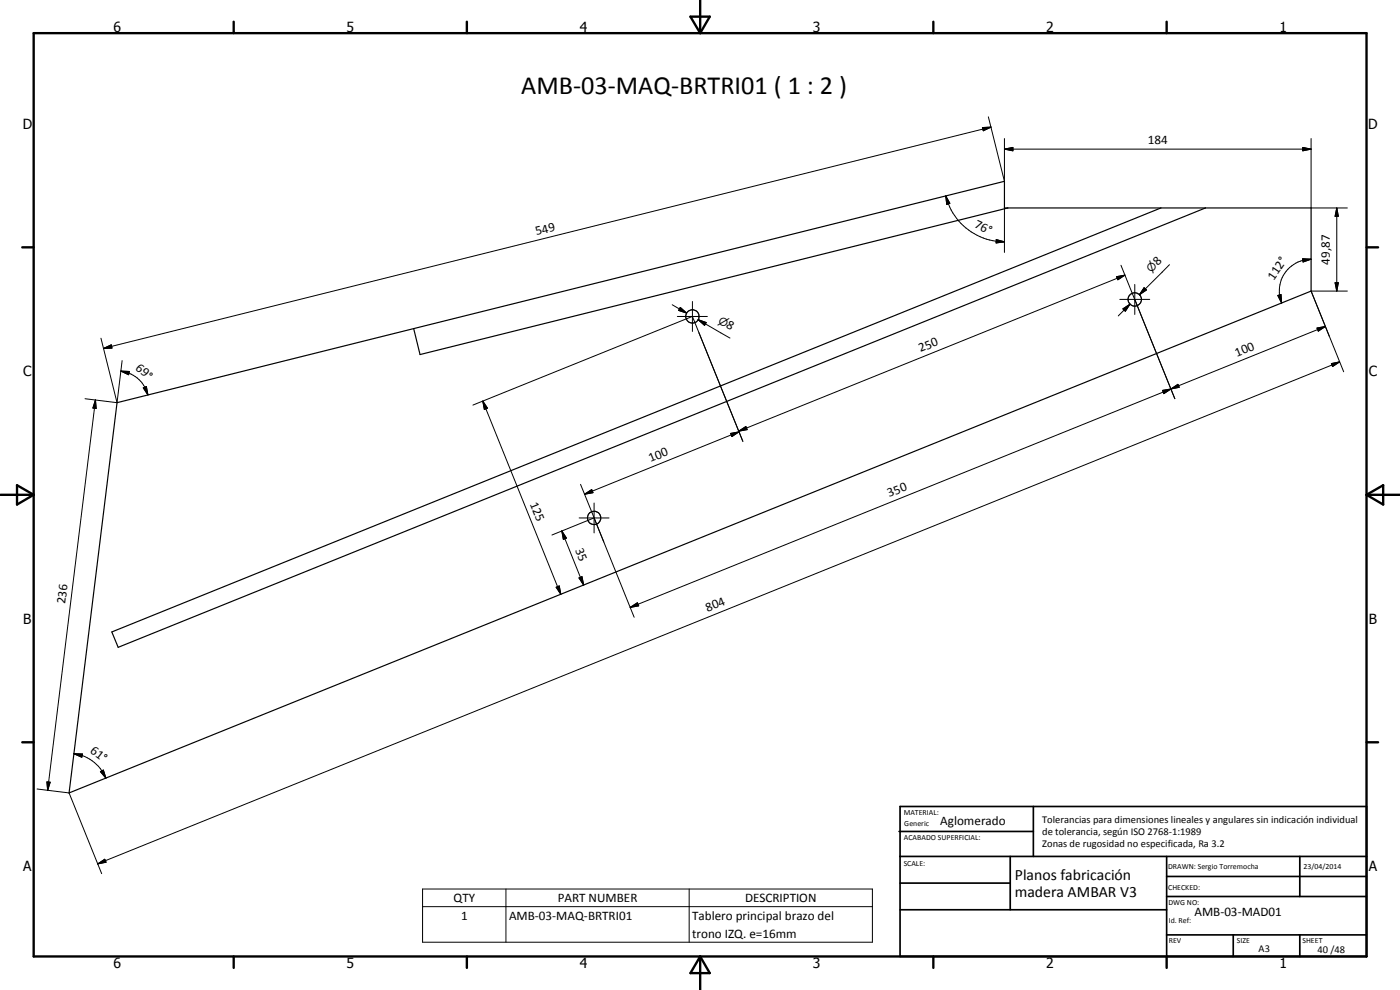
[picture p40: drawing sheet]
<svg xmlns="http://www.w3.org/2000/svg" width="420mm" height="297mm" viewBox="0 0 420 297" stroke-linecap="round" stroke-linejoin="round" font-family="sans-serif">
<defs><g id="words">
<text font-size="7.9" x="156.4" y="28.2">AMB-03-MAQ-BRTRI01 ( 1 : 2 )</text>
<g font-size="4.7">
<text x="304.6" y="263.9">Planos fabricación</text>
<text x="304.6" y="269.3">madera AMBAR V3</text>
</g>
<g font-size="4.2">
<text x="34" y="9.6">6</text>
<text x="104" y="9.6">5</text>
<text x="174" y="9.6">4</text>
<text x="244" y="9.6">3</text>
<text x="314" y="9.6">2</text>
<text x="384" y="9.6">1</text>
<text x="6.8" y="38.7">D</text>
<text x="410.6" y="38.7">D</text>
<text x="7" y="112.9">C</text>
<text x="410.8" y="112.9">C</text>
<text x="7" y="187.1">B</text>
<text x="410.8" y="187.1">B</text>
<text x="7" y="261.4">A</text>
<text x="410.8" y="261.4">A</text>
<text x="34" y="290.4">6</text>
<text x="104" y="290.4">5</text>
<text x="174" y="290.4">4</text>
<text x="244" y="290.4">3</text>
<text x="314" y="290.4">2</text>
<text x="384" y="290.4">1</text>
</g>
<g font-size="3.9">
<text x="344.5" y="43.2">184</text>
<text x="161" y="70.6" transform="rotate(-14 161 70.6)">549</text>
<text x="292.2" y="68.1" transform="rotate(25 292.2 68.1)">76°</text>
<text x="347.5" y="79.9" transform="rotate(-45 347.5 79.9)">8</text>
<text x="399.1" y="79.4" transform="rotate(-90 399.1 79.4)">49,87</text>
<text x="382.3" y="84.2" transform="rotate(-56 382.3 84.2)">112°</text>
<text x="217.8" y="98.2" transform="rotate(30 217.8 98.2)">8</text>
<text x="276.3" y="105.7" transform="rotate(-22 276.3 105.7)">250</text>
<text x="371.2" y="107" transform="rotate(-22 371.2 107)">100</text>
<text x="40.5" y="110.7" transform="rotate(42 40.5 110.7)">69°</text>
<text x="195.3" y="138.6" transform="rotate(-22 195.3 138.6)">100</text>
<text x="266.9" y="149.1" transform="rotate(-22 266.9 149.1)">350</text>
<text x="159" y="151.2" transform="rotate(68 159 151.2)">125</text>
<text x="172.6" y="165" transform="rotate(68 172.6 165)">35</text>
<text x="19.6" y="181.4" transform="rotate(-83 19.6 181.4)">236</text>
<text x="212.3" y="183.6" transform="rotate(-22 212.3 183.6)">804</text>
<text x="26.9" y="225.7" transform="rotate(37 26.9 225.7)">61°</text>
<text x="282.2" y="247.6">Aglomerado</text>
<text x="136.1" y="270.7">QTY</text>
<text x="138.4" y="276">1</text>
<text x="152.8" y="276">AMB-03-MAQ-BRTRI01</text>
<text x="167.4" y="270.6">PART NUMBER</text>
<text x="223.6" y="270.7">DESCRIPTION</text>
<text x="358.5" y="275">AMB-03-MAD01</text>
<text x="207.8" y="276.1">Tablero principal brazo del</text>
<text x="207.8" y="281.3">trono IZQ. e=16mm</text>
</g>
<g font-size="3.3">
<text x="345.5" y="81.9" transform="rotate(-45 345.5 81.9)">n</text>
<text x="215.3" y="96.8" transform="rotate(30 215.3 96.8)">n</text>
</g>
<g font-size="3.1">
<text x="312.7" y="246.8">Tolerancias para dimensiones lineales y angulares sin indicación individual</text>
<text x="312.7" y="250.4">de tolerancia, según ISO 2768-1:1989</text>
<text x="312.7" y="254">Zonas de rugosidad no especificada, Ra 3.2</text>
<text x="377.7" y="285.6">A3</text>
<text x="395.4" y="285.9">40 /48</text>
</g>
<g font-size="2.4">
<text x="271.2" y="244.4">MATERIAL:</text>
<text x="271.3" y="252">ACABADO SUPERFICIAL:</text>
<text x="271.4" y="247.9">Generic</text>
<text x="271.2" y="259.7">SCALE:</text>
<text x="350.6" y="260.8">DRAWN: Sergio Torremocha</text>
<text x="391.2" y="260.6">23/04/2014</text>
<text x="350.6" y="267">CHECKED:</text>
<text x="350.6" y="271.4">DWG NO:</text>
<text x="350.8" y="276.9">Id. Ref:</text>
<text x="350.8" y="282.8">REV</text>
<text x="371.2" y="282.9">SIZE</text>
<text x="390.9" y="282.9">SHEET</text>
</g>
</g></defs>
<g fill="none" stroke="#000" stroke-width=".35">
<path d="M302.5 62.4l-176.4 44-1.9-7.8M348.4 62.4l-314.8 127.2 1.9 4.6 326.3-131.8M35.1 120.8l266.3-66.4v8h92.1v24.9l-372.8 150.6z"/>
<circle cx="207.8" cy="94.9" r="2.01"/>
<circle cx="340.5" cy="89.8" r="2.01"/>
<circle cx="178.3" cy="155.4" r="2"/>
</g>
<g fill="none" stroke="#000" stroke-width=".71">
<path d="M10.1 9.9h400v277.1h-400zM70.1 6.5v3.4M140.1 6.5v3.4M207.2 5h5.8l-2.9 4.9zM210.1 0v9.9M280.1 6.5v3.4M350.1 6.5v3.4M6.7 74.2h3.4M410.1 74.2h3.5M.1 148.5h10M5.1 145.6l5 2.9-5 2.9zM410.1 148.5h10"/>
<path d="M410.1 148.5l5-2.9v5.8zM6.7 222.7h3.4M410.1 222.7h3.5M70.1 287v3.4M140.1 287v3.4M210.1 287v10M210.1 287l2.9 5h-5.8zM280.1 287v3.4M350.1 287v3.4"/>
</g>
<g fill="none" stroke="#000" stroke-width=".51">
<path d="M269.8 249.5h40.3M270.1 242h140v45h-140zM270.1 257h140M303.2 257v16M310.1 242v15M350.1 257v30M390.1 257v12M270.1 265h33.1M270.1 273h80M350.1 269h60M350.1 263h60M350.1 280.5h60"/>
<path d="M370.1 280.5v6.5M390.1 280.5v6.5"/>
</g>
<g fill="none" stroke="#000" stroke-width=".3">
<path d="M294.8 38.3l2.6-.2-2.3 1.1zM296.6 35.1l4.8 19.3v-12.8M297.4 38.1l-266.3 66.5M283.8 58.8l1.3 2.2-1 .3zM283.8 58.8a18.2 18.2 0 0 0 17.6 13.8M301.4 44.7l2.6-.5v1.1zM301.4 44.7h92.1M391 44.2l2.5 .5-2.5 .6zM393.5 41.6v20.8h10.9M299 71.9l2.4 .7-2.5 .3zM301.4 62.4v13.3M336.4 79.6l4 10"/>
<path d="M351 79.4l-9 9M390.9 77.6l2.6 .2-2.4 .8zM393.5 77.8a9.7 9.7 0 0 0-7.9 4.2 9.7 9.7 0 0 0-1.6 6.5l.6 2.4M401.2 62.4l.4 2.5h-.9zM401.2 62.4v24.9M201.7 91.4l4.4 2.5M203.3 95h9M204.2 92.2l1.9 1.7-2.4-.8zM207.5 95l-65.6 26.5M207.8 95l15.2 37.5M207.8 90.5v8.9M209.5 95.9l2.5 .9-.6 .8z"/>
<path d="M209.5 95.9l2.2 1.3M209.5 95.9l9.6 5.5M335.1 83l2.5-.5-2.1 1.4zM336.1 89.8h8.9M337 92.7l2.1-1.4-1.4 2.1zM337.6 82.5l-115.9 46.9M339.1 91.3l-3.5 3.5M340.6 89.8l2 5.2M340.6 85.3v9.1M340.6 90.1l12 29.5M343.4 86.3l.7 .7-2.1 1.4zM343.7 86.7l-1.7 1.7"/>
<path d="M383.5 88.6l1-.2 .1 2.5zM395.3 98.4l2.5-.4-2.2 1.4zM397.8 98l-46.4 18.7M400.7 84.8h.9l-.4 2.5zM404.4 87.3h-10.9l9.8 24.2M25.5 119.6l9.6 1.2M30.3 101.5l4.8 19.3M31.1 104.6l2.3-1.1 .2 .9zM36.3 111.3l2.5 .2-.2 .9zM36.3 111.3a9.5 9.5 0 0 1 8.1 7.2M36.6 108.2l-1.5 12.6M43 116.4l.9-.4 .5 2.5z"/>
<path d="M348.9 117.1l2.5-.4-2.1 1.4zM348.9 117.1l5-.9-.4-.9-4.2 2.8zM351.4 116.7l2.1-1.4 .4 .9zM351.4 116.7l-162.3 65.5M399.6 109.1l2.4-.5-2.1 1.4zM402 108.6l-372.7 150.6M28.6 120l.3 2.6-1-.2zM28.6 120l-14.3 117.2M144.9 120.4l1.4 2.1-.9 .4zM144.9 120.4l23.4 57.9M219.3 130l2.5-.4-2.1 1.4zM221.7 129.4l2.1-1.4 .4 .9z"/>
<path d="M221.8 129.6l-46.4 18.7M168.6 159.3l1.4 2.2-.9 .3zM168.6 159.3l6.6 16.3M173.8 155.4h9M174.2 145.3l4 9.9M175.4 148.3l2.2-1.4 .4 .9zM178 155.5l-12.4 5M178.3 155.4l12 29.8M178.3 150.9v9M166.9 176.2l.9-.4 .5 2.5zM173.8 173.4l.9-.4 .5 2.6zM189.1 182.2l2.2-1.4 .4 1z"/>
<path d="M11.1 236.7l9.6 1.2 9.8 24.2M14.1 234.6l1 .1-.8 2.5zM22.2 226.1l2.6 .1-.3 1zM22.2 226.1a12 12 0 0 1 9.6 7.4M30.1 231.5l.9-.4 .8 2.4zM29.3 259.2l2.1-1.4 .4 .9zM126.8 266.7h135v16h-135zM126.8 272h135M151.8 266.7v16M206.8 266.7v16"/>
</g>
<g fill="#000">
<path d="M294.8 38.3l2.6-.2-2.3 1.1zM301.4 44.7l2.6-.5v1.1zM391 44.2l2.5 .5-2.5 .6zM283.8 58.8l1.3 2.2-1 .3zM299 71.9l2.4 .7-2.5 .3zM390.9 77.6l2.6 .2-2.4 .8zM401.2 62.4l.4 2.5h-.9zM204.2 92.2l1.9 1.7-2.4-.8zM209.5 95.9l2.5 .9-.6 .8zM335.1 83l2.5-.5-2.1 1.4zM337 92.7l2.1-1.4-1.4 2.1zM343.4 86.3l.7 .7-2.1 1.4z"/>
<path d="M383.5 88.6l1-.2 .1 2.5zM395.3 98.4l2.5-.4-2.2 1.4zM400.7 84.8h.9l-.4 2.5zM31.1 104.6l2.3-1.1 .2 .9zM36.3 111.3l2.5 .2-.2 .9zM43 116.4l.9-.4 .5 2.5zM348.9 117.1l2.5-.4-2.1 1.4zM351.4 116.7l2.1-1.4 .4 .9zM399.6 109.1l2.4-.5-2.1 1.4zM28.6 120l.3 2.6-1-.2zM144.9 120.4l1.4 2.1-.9 .4zM219.3 130l2.5-.4-2.1 1.4z"/>
<path d="M221.7 129.4l2.1-1.4 .4 .9zM175.4 148.3l2.2-1.4 .4 .9zM166.9 176.2l.9-.4 .5 2.5zM168.6 159.3l1.4 2.2-.9 .3zM173.8 173.4l.9-.4 .5 2.6zM189.1 182.2l2.2-1.4 .4 1zM14.1 234.6l1 .1-.8 2.5zM22.2 226.1l2.6 .1-.3 1zM30.1 231.5l.9-.4 .8 2.4zM29.3 259.2l2.1-1.4 .4 .9z"/>
</g>
<use href="#words"/>
</svg>
